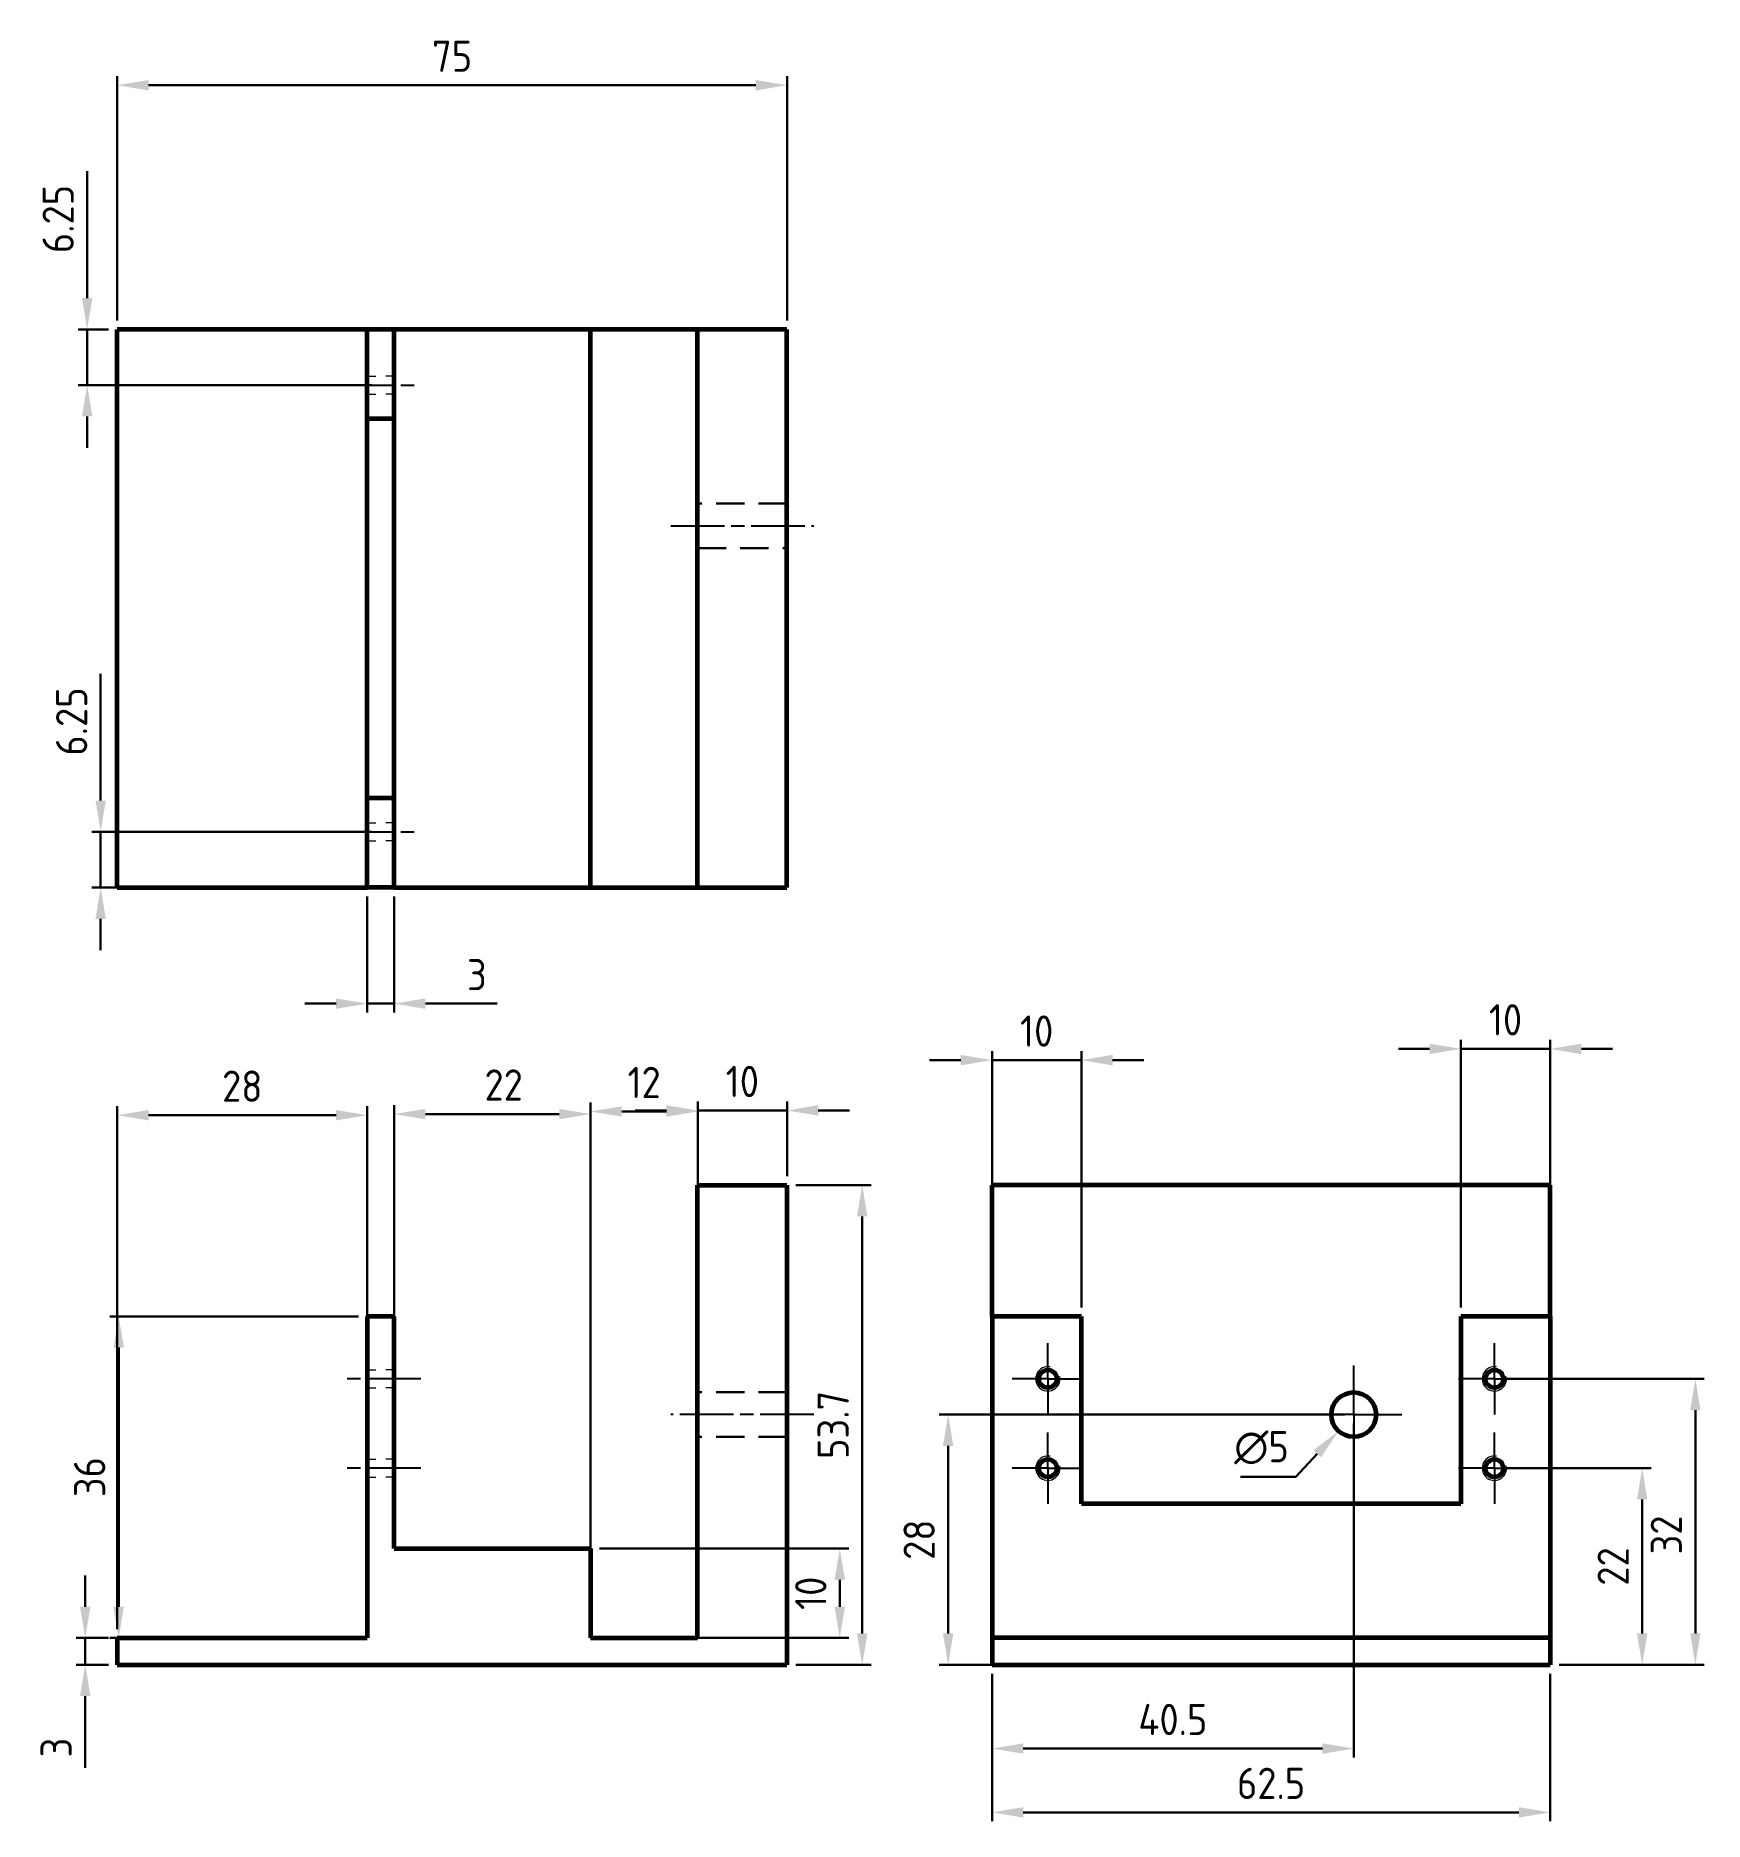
# Model space of a CAD drawing. Header units: millimetres. Extents: x 100 to 287, y 134 to 334.
import ezdxf

# ---------------------------------------------------------------- set-up
doc = ezdxf.new("R2010")
doc.units = ezdxf.units.MM
for name, pattern in [('AM_ISO08W050', [18, 12, -1.5, 3, -1.5]), ('AM_ISO08W050x2', [9, 6, -0.75, 1.5, -0.75]), ('HIDDEN2', [4.7625, 3.175, -1.5875])]:
    doc.linetypes.add(name, pattern=pattern)
doc.layers.get('0').update_dxf_attribs({"lineweight": 60})
for name, color, linetype, lineweight in [('AM_7', 4, 'AM_ISO08W050', 25), ('Annotations', 50, 'Continuous', 30), ('Hidden Line', 7, 'HIDDEN2', 30)]:
    doc.layers.add(name, color=color, linetype=linetype, lineweight=lineweight)
doc.styles.get("Standard").update_dxf_attribs({"font": 'ISOCP.SHX'})
doc.dimstyles.new('AM_ISO', dxfattribs={"dimtxt": 3.5, "dimasz": 3.5, "dimexe": 1, "dimexo": 1, "dimgap": 1.5, "dimtad": 1, "dimdsep": 46, "dimtxsty": 'Standard', "dimcen": 0, "dimclrd": 256, "dimclre": 256, "dimclrt": 2, "dimadec": 0, "dimazin": 2, "dimtp": 0.1, "dimtm": 0.1, "dimtfac": 0.71, "dimtdec": 3, "dimtmove": 0, "dimatfit": 3, "dimfxl": 1, "dimlwd": -1, "dimlwe": -1, "dimarcsym": 1})
doc.dimstyles.new('AM_ISO$3', dxfattribs={"dimtxt": 3.5, "dimasz": 3.5, "dimexe": 1, "dimexo": 1, "dimgap": 1.5, "dimtad": 1, "dimtoh": 1, "dimdsep": 46, "dimtxsty": 'Standard', "dimcen": 0, "dimclrd": 256, "dimclre": 256, "dimclrt": 2, "dimadec": 0, "dimazin": 2, "dimtp": 0.1, "dimtm": 0.1, "dimtfac": 0.71, "dimtdec": 3, "dimtofl": 0, "dimtmove": 0, "dimatfit": 0, "dimfxl": 1, "dimlwd": -1, "dimlwe": -1, "dimarcsym": 1})

msp = doc.modelspace()

# ---------------------------------------------------------------- blocks, each defined once
blk = doc.blocks.new('*D9')
at = {"layer": 'Annotations', "linetype": 'ByBlock', "transparency": 16777216}
for p, q in [((185.5, 205), (193.92, 205)), ((192.92, 154.8), (192.92, 201.5)), ((185.5, 151.3), (193.92, 151.3))]:
    blk.add_line(p, q, dxfattribs=at)
at = {"layer": 'Annotations', "lineweight": 20, "transparency": 16777216}
for points in [[(192.34, 201.5), (193.51, 201.5), (192.92, 205)], [(192.34, 154.8), (193.51, 154.8), (192.92, 151.3)]]:
    blk.add_solid(points, dxfattribs=at)
at = {"layer": 'Defpoints', "color": 0, "lineweight": 20, "transparency": 16777216}
for p in [(184.5, 205), (192.92, 205), (184.5, 151.3)]:
    blk.add_point(p, dxfattribs=at)
at = {"layer": 'Annotations', "color": 2, "transparency": 16777216, "insert": (189.67, 178.15), "char_height": 3.5, "attachment_point": 5, "rotation": 90}
blk.add_mtext('53.7', dxfattribs=at)
blk = doc.blocks.new('*D10')
at = {"layer": 'Annotations', "linetype": 'ByBlock', "transparency": 16777216}
for p, q in [((105.91, 157.8), (105.91, 161.3)), ((108.5, 154.3), (104.91, 154.3)), ((105.91, 154.3), (105.91, 151.3)), ((108.5, 151.3), (104.91, 151.3)), ((105.91, 147.8), (105.91, 139.75))]:
    blk.add_line(p, q, dxfattribs=at)
at = {"layer": 'Annotations', "lineweight": 20, "transparency": 16777216}
for points in [[(105.33, 157.8), (106.5, 157.8), (105.91, 154.3)], [(105.33, 147.8), (106.5, 147.8), (105.91, 151.3)]]:
    blk.add_solid(points, dxfattribs=at)
at = {"layer": 'Defpoints', "color": 0, "lineweight": 20, "transparency": 16777216}
for p in [(109.5, 154.3), (105.91, 151.3), (109.5, 151.3)]:
    blk.add_point(p, dxfattribs=at)
at = {"layer": 'Annotations', "color": 2, "transparency": 16777216, "insert": (102.66, 142.03), "char_height": 3.5, "attachment_point": 5, "rotation": 90}
blk.add_mtext('3', dxfattribs=at)
blk = doc.blocks.new('*D11')
at = {"layer": 'Annotations', "linetype": 'ByBlock', "transparency": 16777216}
for p, q in [((109.5, 155.3), (109.5, 213.82)), ((113, 212.82), (134, 212.82)), ((137.5, 155.3), (137.5, 213.82))]:
    blk.add_line(p, q, dxfattribs=at)
at = {"layer": 'Annotations', "lineweight": 20, "transparency": 16777216}
for points in [[(113, 213.4), (113, 212.24), (109.5, 212.82)], [(134, 213.4), (134, 212.24), (137.5, 212.82)]]:
    blk.add_solid(points, dxfattribs=at)
at = {"layer": 'Defpoints', "color": 0, "lineweight": 20, "transparency": 16777216}
for p in [(137.5, 212.82), (109.5, 154.3), (137.5, 154.3)]:
    blk.add_point(p, dxfattribs=at)
at = {"layer": 'Annotations', "color": 2, "transparency": 16777216, "insert": (123.5, 216.07), "char_height": 3.5, "attachment_point": 5}
blk.add_mtext('28', dxfattribs=at)
blk = doc.blocks.new('*D12')
at = {"layer": 'Annotations', "linetype": 'ByBlock', "transparency": 16777216}
for p, q in [((140.5, 165.3), (140.5, 213.95)), ((162.5, 165.3), (162.5, 213.95)), ((144, 212.95), (159, 212.95))]:
    blk.add_line(p, q, dxfattribs=at)
at = {"layer": 'Annotations', "transparency": 16777216}
for points in [[(144, 213.53), (144, 212.36), (140.5, 212.95)], [(159, 213.53), (159, 212.36), (162.5, 212.95)]]:
    blk.add_solid(points, dxfattribs=at)
at = {"layer": 'Defpoints', "color": 0, "transparency": 16777216}
for p in [(162.5, 212.95), (140.5, 164.3), (162.5, 164.3)]:
    blk.add_point(p, dxfattribs=at)
at = {"layer": 'Annotations', "color": 2, "transparency": 16777216, "insert": (152.77, 216.2), "char_height": 3.5, "attachment_point": 5}
blk.add_mtext('22', dxfattribs=at)
blk = doc.blocks.new('*D13')
at = {"layer": 'Annotations', "linetype": 'ByBlock', "transparency": 16777216}
for p, q in [((162.5, 155.3), (162.5, 214.24)), ((174.5, 155.3), (174.5, 214.24)), ((166, 213.24), (171, 213.24))]:
    blk.add_line(p, q, dxfattribs=at)
at = {"layer": 'Annotations', "lineweight": 20, "transparency": 16777216}
for points in [[(166, 213.82), (166, 212.65), (162.5, 213.24)], [(171, 213.82), (171, 212.65), (174.5, 213.24)]]:
    blk.add_solid(points, dxfattribs=at)
at = {"layer": 'Defpoints', "color": 0, "lineweight": 20, "transparency": 16777216}
for p in [(174.5, 213.24), (162.5, 154.3), (174.5, 154.3)]:
    blk.add_point(p, dxfattribs=at)
at = {"layer": 'Annotations', "color": 2, "transparency": 16777216, "insert": (168.5, 216.49), "char_height": 3.5, "attachment_point": 5}
blk.add_mtext('12', dxfattribs=at)
blk = doc.blocks.new('*D14')
at = {"layer": 'Annotations', "linetype": 'ByBlock', "transparency": 16777216}
for p, q in [((174.5, 206), (174.5, 214.35)), ((184.5, 206), (184.5, 214.35)), ((171, 213.35), (167.5, 213.35)), ((174.5, 213.35), (184.5, 213.35)), ((188, 213.35), (191.5, 213.35))]:
    blk.add_line(p, q, dxfattribs=at)
at = {"layer": 'Annotations', "transparency": 16777216}
for points in [[(171, 213.94), (171, 212.77), (174.5, 213.35)], [(188, 213.94), (188, 212.77), (184.5, 213.35)]]:
    blk.add_solid(points, dxfattribs=at)
at = {"layer": 'Defpoints', "color": 0, "transparency": 16777216}
for p in [(184.5, 213.35), (174.5, 205), (184.5, 205)]:
    blk.add_point(p, dxfattribs=at)
at = {"layer": 'Annotations', "color": 2, "transparency": 16777216, "insert": (179.5, 216.6), "char_height": 3.5, "attachment_point": 5}
blk.add_mtext('10', dxfattribs=at)
blk = doc.blocks.new('*D15')
at = {"layer": 'Annotations', "linetype": 'ByBlock', "transparency": 16777216}
for p, q in [((136.5, 190.3), (108.66, 190.3)), ((109.66, 157.8), (109.66, 186.8)), ((136.5, 154.3), (108.66, 154.3))]:
    blk.add_line(p, q, dxfattribs=at)
at = {"layer": 'Annotations', "transparency": 16777216}
for points in [[(109.07, 186.8), (110.24, 186.8), (109.66, 190.3)], [(109.07, 157.8), (110.24, 157.8), (109.66, 154.3)]]:
    blk.add_solid(points, dxfattribs=at)
at = {"layer": 'Defpoints', "color": 0, "transparency": 16777216}
for p in [(109.66, 190.3), (137.5, 190.3), (137.5, 154.3)]:
    blk.add_point(p, dxfattribs=at)
at = {"layer": 'Annotations', "color": 2, "transparency": 16777216, "insert": (106.41, 172.3), "char_height": 3.5, "attachment_point": 5, "rotation": 90}
blk.add_mtext('36', dxfattribs=at)
blk = doc.blocks.new('*D16')
at = {"layer": 'Annotations', "linetype": 'ByBlock', "transparency": 16777216}
for p, q in [((163.5, 164.3), (191.41, 164.3)), ((190.41, 160.8), (190.41, 157.8)), ((163.5, 154.3), (191.41, 154.3))]:
    blk.add_line(p, q, dxfattribs=at)
at = {"layer": 'Annotations', "lineweight": 20, "transparency": 16777216}
for points in [[(189.83, 160.8), (191, 160.8), (190.41, 164.3)], [(189.83, 157.8), (191, 157.8), (190.41, 154.3)]]:
    blk.add_solid(points, dxfattribs=at)
at = {"layer": 'Defpoints', "color": 0, "lineweight": 20, "transparency": 16777216}
for p in [(162.5, 164.3), (162.5, 154.3), (190.41, 154.3)]:
    blk.add_point(p, dxfattribs=at)
at = {"layer": 'Annotations', "color": 2, "transparency": 16777216, "insert": (187.16, 159.3), "char_height": 3.5, "attachment_point": 5, "rotation": 90}
blk.add_mtext('10', dxfattribs=at)
blk = doc.blocks.new('*D17')
at = {"layer": 'Annotations', "linetype": 'ByBlock', "transparency": 16777216}
for p, q in [((109.5, 301.8), (109.5, 329.13)), ((113, 328.13), (181, 328.13)), ((184.5, 301.8), (184.5, 329.13))]:
    blk.add_line(p, q, dxfattribs=at)
at = {"layer": 'Annotations', "lineweight": 20, "transparency": 16777216}
for points in [[(113, 328.71), (113, 327.54), (109.5, 328.13)], [(181, 328.71), (181, 327.54), (184.5, 328.13)]]:
    blk.add_solid(points, dxfattribs=at)
at = {"layer": 'Defpoints', "color": 0, "lineweight": 20, "transparency": 16777216}
for p in [(184.5, 328.13), (109.5, 300.8), (184.5, 300.8)]:
    blk.add_point(p, dxfattribs=at)
at = {"layer": 'Annotations', "color": 2, "lineweight": 20, "transparency": 16777216, "insert": (147, 331.38), "char_height": 3.5, "attachment_point": 5}
blk.add_mtext('75', dxfattribs=at)
blk = doc.blocks.new('*D19')
at = {"layer": 'Annotations', "linetype": 'ByBlock', "transparency": 16777216}
for p, q in [((107.64, 248.05), (107.64, 262.25)), ((138, 244.55), (106.64, 244.55)), ((107.64, 238.3), (107.64, 244.55)), ((138, 238.3), (106.64, 238.3)), ((107.64, 234.8), (107.64, 231.3))]:
    blk.add_line(p, q, dxfattribs=at)
at = {"layer": 'Annotations', "lineweight": 20, "transparency": 16777216}
for points in [[(107.06, 248.05), (108.22, 248.05), (107.64, 244.55)], [(107.06, 234.8), (108.22, 234.8), (107.64, 238.3)]]:
    blk.add_solid(points, dxfattribs=at)
at = {"layer": 'Defpoints', "color": 0, "lineweight": 20, "transparency": 16777216}
for p in [(107.64, 244.55), (139, 244.55), (139, 238.3)]:
    blk.add_point(p, dxfattribs=at)
at = {"layer": 'Annotations', "color": 2, "lineweight": 20, "transparency": 16777216, "insert": (104.39, 256.9), "char_height": 3.5, "attachment_point": 5, "rotation": 90}
blk.add_mtext('6.25', dxfattribs=at)
blk = doc.blocks.new('*D21')
at = {"layer": 'Annotations', "linetype": 'ByBlock', "transparency": 16777216}
for p, q in [((106.13, 304.3), (106.13, 318.5)), ((108.5, 300.8), (105.13, 300.8)), ((106.13, 294.55), (106.13, 300.8)), ((138, 294.55), (105.13, 294.55)), ((106.13, 291.05), (106.13, 287.55))]:
    blk.add_line(p, q, dxfattribs=at)
at = {"layer": 'Annotations', "lineweight": 20, "transparency": 16777216}
for points in [[(105.55, 304.3), (106.72, 304.3), (106.13, 300.8)], [(105.55, 291.05), (106.72, 291.05), (106.13, 294.55)]]:
    blk.add_solid(points, dxfattribs=at)
at = {"layer": 'Defpoints', "color": 0, "lineweight": 20, "transparency": 16777216}
for p in [(106.13, 300.8), (109.5, 300.8), (139, 294.55)]:
    blk.add_point(p, dxfattribs=at)
at = {"layer": 'Annotations', "color": 2, "lineweight": 20, "transparency": 16777216, "insert": (102.88, 313.15), "char_height": 3.5, "attachment_point": 5, "rotation": 90}
blk.add_mtext('6.25', dxfattribs=at)
blk = doc.blocks.new('*D22')
at = {"layer": 'Annotations', "linetype": 'ByBlock', "transparency": 16777216}
for p, q in [((207.46, 150.3), (207.46, 133.77)), ((269.96, 150.3), (269.96, 133.77)), ((210.96, 134.77), (266.46, 134.77))]:
    blk.add_line(p, q, dxfattribs=at)
at = {"layer": 'Annotations', "lineweight": 20, "transparency": 16777216}
for points in [[(210.96, 135.36), (210.96, 134.19), (207.46, 134.77)], [(266.46, 135.36), (266.46, 134.19), (269.96, 134.77)]]:
    blk.add_solid(points, dxfattribs=at)
at = {"layer": 'Defpoints', "color": 0, "lineweight": 20, "transparency": 16777216}
for p in [(207.46, 151.3), (269.96, 151.3), (269.96, 134.77)]:
    blk.add_point(p, dxfattribs=at)
at = {"layer": 'Annotations', "color": 2, "lineweight": 20, "transparency": 16777216, "insert": (238.71, 138.02), "char_height": 3.5, "attachment_point": 5}
blk.add_mtext('62.5', dxfattribs=at)
blk = doc.blocks.new('*D23')
at = {"layer": 'Annotations', "linetype": 'ByBlock', "transparency": 16777216}
for p, q in [((264.71, 173.3), (281.27, 173.3)), ((280.27, 154.8), (280.27, 169.8)), ((270.96, 151.3), (281.27, 151.3))]:
    blk.add_line(p, q, dxfattribs=at)
at = {"layer": 'Annotations', "lineweight": 20, "transparency": 16777216}
for points in [[(279.68, 169.8), (280.85, 169.8), (280.27, 173.3)], [(279.68, 154.8), (280.85, 154.8), (280.27, 151.3)]]:
    blk.add_solid(points, dxfattribs=at)
at = {"layer": 'Defpoints', "color": 0, "lineweight": 20, "transparency": 16777216}
for p in [(263.71, 173.3), (280.27, 173.3), (269.96, 151.3)]:
    blk.add_point(p, dxfattribs=at)
at = {"layer": 'Annotations', "color": 2, "lineweight": 20, "transparency": 16777216, "insert": (277.02, 162.3), "char_height": 3.5, "attachment_point": 5, "rotation": 90}
blk.add_mtext('22', dxfattribs=at)
blk = doc.blocks.new('*D24')
at = {"layer": 'Annotations', "linetype": 'ByBlock', "transparency": 16777216}
for p, q in [((264.71, 183.3), (287.22, 183.3)), ((286.22, 154.8), (286.22, 179.8)), ((270.96, 151.3), (287.22, 151.3))]:
    blk.add_line(p, q, dxfattribs=at)
at = {"layer": 'Annotations', "lineweight": 20, "transparency": 16777216}
for points in [[(285.64, 179.8), (286.8, 179.8), (286.22, 183.3)], [(285.64, 154.8), (286.8, 154.8), (286.22, 151.3)]]:
    blk.add_solid(points, dxfattribs=at)
at = {"layer": 'Defpoints', "color": 0, "lineweight": 20, "transparency": 16777216}
for p in [(263.71, 183.3), (286.22, 183.3), (269.96, 151.3)]:
    blk.add_point(p, dxfattribs=at)
at = {"layer": 'Annotations', "color": 2, "lineweight": 20, "transparency": 16777216, "insert": (282.97, 165.83), "char_height": 3.5, "attachment_point": 5, "rotation": 90}
blk.add_mtext('32', dxfattribs=at)
blk = doc.blocks.new('*D25')
at = {"layer": 'Annotations', "linetype": 'ByBlock', "transparency": 16777216}
for p, q in [((207.46, 191.3), (207.46, 219.99)), ((217.46, 191.3), (217.46, 219.99)), ((203.96, 218.99), (200.46, 218.99)), ((207.46, 218.99), (217.46, 218.99)), ((220.96, 218.99), (224.46, 218.99))]:
    blk.add_line(p, q, dxfattribs=at)
at = {"layer": 'Annotations', "lineweight": 20, "transparency": 16777216}
for points in [[(203.96, 219.57), (203.96, 218.4), (207.46, 218.99)], [(220.96, 219.57), (220.96, 218.4), (217.46, 218.99)]]:
    blk.add_solid(points, dxfattribs=at)
at = {"layer": 'Defpoints', "color": 0, "lineweight": 20, "transparency": 16777216}
for p in [(217.46, 218.99), (207.46, 190.3), (217.46, 190.3)]:
    blk.add_point(p, dxfattribs=at)
at = {"layer": 'Annotations', "color": 2, "lineweight": 20, "transparency": 16777216, "insert": (212.46, 222.24), "char_height": 3.5, "attachment_point": 5}
blk.add_mtext('10', dxfattribs=at)
blk = doc.blocks.new('*D26')
at = {"layer": 'Annotations', "linetype": 'ByBlock', "transparency": 16777216}
for p, q in [((256.46, 220.25), (252.96, 220.25)), ((259.96, 191.3), (259.96, 221.25)), ((259.96, 220.25), (269.96, 220.25)), ((269.96, 191.3), (269.96, 221.25)), ((273.46, 220.25), (276.96, 220.25))]:
    blk.add_line(p, q, dxfattribs=at)
at = {"layer": 'Annotations', "lineweight": 20, "transparency": 16777216}
for points in [[(256.46, 220.83), (256.46, 219.66), (259.96, 220.25)], [(273.46, 220.83), (273.46, 219.66), (269.96, 220.25)]]:
    blk.add_solid(points, dxfattribs=at)
at = {"layer": 'Defpoints', "color": 0, "lineweight": 20, "transparency": 16777216}
for p in [(269.96, 220.25), (259.96, 190.3), (269.96, 190.3)]:
    blk.add_point(p, dxfattribs=at)
at = {"layer": 'Annotations', "color": 2, "lineweight": 20, "transparency": 16777216, "insert": (264.96, 223.5), "char_height": 3.5, "attachment_point": 5}
blk.add_mtext('10', dxfattribs=at)
blk = doc.blocks.new('*D27')
at = {"layer": 'Annotations', "linetype": 'ByBlock', "transparency": 16777216}
for p, q in [((137.5, 237.3), (137.5, 224.31)), ((140.5, 237.3), (140.5, 224.31)), ((134, 225.31), (130.5, 225.31)), ((137.5, 225.31), (140.5, 225.31)), ((144, 225.31), (152.04, 225.31))]:
    blk.add_line(p, q, dxfattribs=at)
at = {"layer": 'Annotations', "lineweight": 20, "transparency": 16777216}
for points in [[(134, 225.89), (134, 224.73), (137.5, 225.31)], [(144, 225.89), (144, 224.73), (140.5, 225.31)]]:
    blk.add_solid(points, dxfattribs=at)
at = {"layer": 'Defpoints', "color": 0, "lineweight": 20, "transparency": 16777216}
for p in [(137.5, 238.3), (140.5, 238.3), (140.5, 225.31)]:
    blk.add_point(p, dxfattribs=at)
at = {"layer": 'Annotations', "color": 2, "lineweight": 20, "transparency": 16777216, "insert": (149.77, 228.56), "char_height": 3.5, "attachment_point": 5}
blk.add_mtext('3', dxfattribs=at)
blk = doc.blocks.new('*D28')
at = {"layer": 'Annotations', "linetype": 'ByBlock', "transparency": 16777216}
for p, q in [((247.96, 178.3), (247.96, 140.92)), ((207.46, 150.3), (207.46, 140.92)), ((244.46, 141.92), (210.96, 141.92))]:
    blk.add_line(p, q, dxfattribs=at)
at = {"layer": 'Annotations', "lineweight": 20, "transparency": 16777216}
for points in [[(210.96, 142.5), (210.96, 141.33), (207.46, 141.92)], [(244.46, 142.5), (244.46, 141.33), (247.96, 141.92)]]:
    blk.add_solid(points, dxfattribs=at)
at = {"layer": 'Defpoints', "color": 0, "lineweight": 20, "transparency": 16777216}
for p in [(247.96, 179.3), (207.46, 151.3), (207.46, 141.92)]:
    blk.add_point(p, dxfattribs=at)
at = {"layer": 'Annotations', "color": 2, "lineweight": 20, "transparency": 16777216, "insert": (227.71, 145.17), "char_height": 3.5, "attachment_point": 5}
blk.add_mtext('40.5', dxfattribs=at)
blk = doc.blocks.new('*D29')
at = {"layer": 'Annotations', "linetype": 'ByBlock', "transparency": 16777216}
for p, q in [((246.96, 179.3), (201.55, 179.3)), ((202.55, 175.8), (202.55, 154.8)), ((246.96, 151.3), (201.55, 151.3))]:
    blk.add_line(p, q, dxfattribs=at)
at = {"layer": 'Annotations', "lineweight": 20, "transparency": 16777216}
for points in [[(201.96, 175.8), (203.13, 175.8), (202.55, 179.3)], [(201.96, 154.8), (203.13, 154.8), (202.55, 151.3)]]:
    blk.add_solid(points, dxfattribs=at)
at = {"layer": 'Defpoints', "color": 0, "lineweight": 20, "transparency": 16777216}
for p in [(247.96, 179.3), (202.55, 151.3), (247.96, 151.3)]:
    blk.add_point(p, dxfattribs=at)
at = {"layer": 'Annotations', "color": 2, "lineweight": 20, "transparency": 16777216, "insert": (199.3, 165.3), "char_height": 3.5, "attachment_point": 5, "rotation": 90}
blk.add_mtext('28', dxfattribs=at)
blk = doc.blocks.new('*D30')
at = {"layer": 'Annotations', "linetype": 'ByBlock', "transparency": 16777216}
for p, q in [((243.87, 174.91), (241.49, 172.35)), ((241.49, 172.35), (235.29, 172.35))]:
    blk.add_line(p, q, dxfattribs=at)
at = {"layer": 'Annotations', "lineweight": 20, "transparency": 16777216}
blk.add_solid([(243.45, 175.31), (244.3, 174.51), (246.26, 177.47)], dxfattribs=at)
at = {"layer": 'Defpoints', "color": 0, "lineweight": 20, "transparency": 16777216}
for p in [(249.67, 181.13), (246.26, 177.47)]:
    blk.add_point(p, dxfattribs=at)
at = {"layer": 'Annotations', "color": 2, "lineweight": 20, "transparency": 16777216, "insert": (237.64, 175.6), "char_height": 3.5, "attachment_point": 5}
blk.add_mtext('∅5', dxfattribs=at)

# ---------------------------------------------------------------- dimensions: what is measured, and where the dimension line sits
at = {"layer": 'Annotations', "lineweight": 20}
for base, p1, p2, picture, middle in [((184.495, 328.126), (109.495, 300.8), (184.495, 300.8), '*D17', (146.995, 331.376)), ((140.495, 225.309), (137.495, 238.3), (140.495, 238.3), '*D27', (149.768, 228.559)), ((217.462, 218.987), (207.462, 190.299), (217.462, 190.299), '*D25', (212.462, 222.237)), ((269.962, 220.247), (259.962, 190.299), (269.962, 190.299), '*D26', (264.962, 223.497)), ((207.462, 141.916), (247.964, 179.299), (207.462, 151.299), '*D28', (227.713, 145.166)), ((269.962, 134.774), (207.462, 151.299), (269.962, 151.299), '*D22', (238.712, 138.025))]:
    dim = msp.add_linear_dim(base=base, p1=p1, p2=p2, dimstyle='AM_ISO', dxfattribs=at)
    dim.commit()
    dim.dimension.update_dxf_attribs({"geometry": picture, "text_midpoint": middle})
for base, p1, p2, picture, middle in [((106.134, 300.8), (138.995, 294.55), (109.495, 300.8), '*D21', (102.884, 313.152)), ((107.641, 244.55), (138.995, 238.3), (138.995, 244.55), '*D19', (104.391, 256.902)), ((202.547, 151.299), (247.964, 179.299), (247.964, 151.299), '*D29', (199.296, 165.299))]:
    dim = msp.add_linear_dim(base=base, p1=p1, p2=p2, angle=90, dimstyle='AM_ISO', dxfattribs=at)
    dim.commit()
    dim.dimension.update_dxf_attribs({"geometry": picture, "text_midpoint": middle})
at = {"layer": 'Annotations'}
for base, p1, p2, picture, middle in [((137.495, 212.82), (109.495, 154.299), (137.495, 154.299), '*D11', (123.495, 212.82)), ((162.495, 212.946), (140.495, 164.299), (162.495, 164.299), '*D12', (152.774, 212.946)), ((174.495, 213.238), (162.495, 154.299), (174.495, 154.299), '*D13', (168.495, 213.238))]:
    dim = msp.add_linear_dim(base=base, p1=p1, p2=p2, dimstyle='AM_ISO', dxfattribs=at)
    dim.commit()
    dim.dimension.update_dxf_attribs({"geometry": picture, "text_midpoint": middle, "dimtype": 160})
dim = msp.add_linear_dim(base=(184.495, 213.352), p1=(174.495, 204.999), p2=(184.495, 204.999), dimstyle='AM_ISO', dxfattribs=at)
dim.commit()
dim.dimension.update_dxf_attribs({"geometry": '*D14', "text_midpoint": (179.495, 216.602)})
for base, p1, p2, picture, middle in [((192.925, 204.999), (184.495, 151.299), (184.495, 204.999), '*D9', (192.925, 178.149)), ((190.415, 154.299), (162.495, 164.299), (162.495, 154.299), '*D16', (190.415, 159.299))]:
    dim = msp.add_linear_dim(base=base, p1=p1, p2=p2, angle=90, dimstyle='AM_ISO', dxfattribs=at)
    dim.commit()
    dim.dimension.update_dxf_attribs({"geometry": picture, "text_midpoint": middle, "dimtype": 160})
for base, p1, p2, picture, middle in [((109.658, 190.299), (137.495, 154.299), (137.495, 190.299), '*D15', (106.408, 172.299)), ((105.913, 151.299), (109.495, 154.299), (109.495, 151.299), '*D10', (102.663, 142.026))]:
    dim = msp.add_linear_dim(base=base, p1=p1, p2=p2, angle=90, dimstyle='AM_ISO', dxfattribs=at)
    dim.commit()
    dim.dimension.update_dxf_attribs({"geometry": picture, "text_midpoint": middle})
at = {"layer": 'Annotations', "lineweight": 20}
for base, p2, picture, middle in [((286.221, 183.299), (263.712, 183.299), '*D24', (286.221, 165.83)), ((280.266, 173.299), (263.712, 173.299), '*D23', (280.266, 162.299))]:
    dim = msp.add_linear_dim(base=base, p1=(269.962, 151.299), p2=p2, angle=90, dimstyle='AM_ISO', dxfattribs=at)
    dim.commit()
    dim.dimension.update_dxf_attribs({"geometry": picture, "text_midpoint": middle, "dimtype": 160})
dim = msp.add_diameter_dim_2p(p1=(249.669, 181.127), p2=(246.259, 177.47), dimstyle='AM_ISO$3', dxfattribs=at)
dim.commit()
dim.dimension.update_dxf_attribs({"geometry": '*D30', "text_midpoint": (237.638, 172.35), "dimtype": 163})

# ---------------------------------------------------------------- linework, layer by layer
for p, q in [((109.495, 238.3), (109.495, 300.8)), ((137.495, 300.8), (109.495, 300.8)), ((137.495, 290.8), (137.495, 300.8)), ((140.495, 300.8), (137.495, 300.8)), ((140.495, 290.8), (140.495, 300.8)), ((162.495, 300.8), (140.495, 300.8)), ((162.495, 238.3), (162.495, 300.8)), ((174.495, 300.8), (162.495, 300.8)), ((174.495, 238.3), (174.495, 300.8)), ((184.495, 300.8), (174.495, 300.8)), ((184.495, 238.3), (184.495, 300.8)), ((140.495, 290.8), (137.495, 290.8)), ((137.495, 248.3), (137.495, 290.8)), ((140.495, 248.3), (140.495, 290.8)), ((140.495, 248.3), (137.495, 248.3)), ((137.495, 238.3), (137.495, 248.3)), ((140.495, 238.3), (140.495, 248.3)), ((109.495, 238.3), (137.495, 238.3)), ((140.495, 238.3), (137.495, 238.3)), ((140.495, 238.3), (162.495, 238.3)), ((162.495, 238.3), (174.495, 238.3)), ((174.495, 238.3), (184.495, 238.3)), ((174.495, 154.299), (174.495, 204.999)), ((174.495, 204.999), (184.495, 204.999)), ((184.495, 204.999), (184.495, 151.299)), ((269.962, 204.999), (207.462, 204.999)), ((207.462, 190.299), (207.462, 204.999)), ((269.962, 190.299), (269.962, 204.999)), ((137.495, 190.299), (137.495, 154.299)), ((140.495, 190.299), (137.495, 190.299)), ((140.495, 164.299), (140.495, 190.299)), ((217.462, 190.299), (207.462, 190.299)), ((207.462, 190.299), (207.462, 154.299)), ((217.462, 169.299), (217.462, 190.299)), ((259.962, 190.299), (259.962, 169.299)), ((269.962, 190.299), (259.962, 190.299)), ((269.962, 190.299), (269.962, 154.299)), ((259.962, 169.299), (217.462, 169.299)), ((140.495, 164.299), (162.495, 164.299)), ((162.495, 164.299), (162.495, 154.299)), ((109.495, 154.299), (109.495, 151.299)), ((109.495, 154.299), (137.495, 154.299)), ((162.495, 154.299), (174.495, 154.299)), ((207.462, 154.299), (207.462, 151.299)), ((269.962, 154.299), (207.462, 154.299)), ((269.962, 154.299), (269.962, 151.299)), ((109.495, 151.299), (184.495, 151.299)), ((207.462, 151.299), (269.962, 151.299))]:
    msp.add_line(p, q)
for centre, radius in [((213.712, 183.299), 1), ((263.712, 183.299), 1), ((247.964, 179.299), 2.5), ((213.712, 173.299), 1), ((263.712, 173.299), 1)]:
    msp.add_circle(centre, radius)
at = {"lineweight": 20}
for centre in [(213.712, 183.299), (263.712, 183.299), (213.712, 173.299), (263.712, 173.299)]:
    msp.add_arc(centre, 1.36, 79.16323, 10.85295, dxfattribs=at)
at = {"layer": 'AM_7', "linetype": 'AM_ISO08W050x2'}
for p, q in [((134.495, 294.55), (143.495, 294.55)), ((171.495, 278.8), (187.495, 278.8)), ((134.495, 244.55), (143.495, 244.55)), ((213.712, 183.299), (213.712, 187.299)), ((263.712, 183.299), (263.712, 187.299)), ((247.964, 179.299), (247.964, 184.799)), ((143.495, 183.299), (134.495, 183.299)), ((213.712, 183.299), (209.712, 183.299)), ((213.712, 183.299), (217.712, 183.299)), ((213.712, 183.299), (213.712, 179.299)), ((263.712, 183.299), (259.712, 183.299)), ((263.712, 183.299), (267.712, 183.299)), ((263.712, 183.299), (263.712, 179.299)), ((187.495, 179.299), (171.495, 179.299)), ((247.964, 179.299), (242.464, 179.299)), ((247.855, 179.299), (253.355, 179.299)), ((247.964, 179.299), (247.964, 173.799)), ((213.712, 173.299), (213.712, 177.299)), ((263.712, 173.299), (263.712, 177.299)), ((143.495, 173.299), (134.495, 173.299)), ((213.712, 173.299), (209.712, 173.299)), ((213.712, 173.299), (217.712, 173.299)), ((213.712, 173.299), (213.712, 169.299)), ((263.712, 173.299), (259.712, 173.299)), ((263.712, 173.299), (267.712, 173.299)), ((263.712, 173.299), (263.712, 169.299))]:
    msp.add_line(p, q, dxfattribs=at)
at = {"layer": 'Hidden Line'}
for p, q in [((140.495, 300.8), (140.495, 295.55)), ((184.495, 300.8), (184.495, 281.3)), ((137.495, 295.55), (137.495, 293.55)), ((184.495, 281.3), (174.495, 281.3)), ((174.495, 281.3), (174.495, 276.3)), ((174.495, 276.3), (184.495, 276.3)), ((140.495, 243.55), (140.495, 245.55)), ((137.495, 238.3), (137.495, 243.55)), ((184.495, 181.799), (174.495, 181.799)), ((184.495, 176.799), (174.495, 176.799))]:
    msp.add_line(p, q, dxfattribs=at)
at = {"layer": 'Hidden Line', "lineweight": 20}
for p, q in [((137.495, 295.55), (138.455, 295.55)), ((140.495, 295.55), (139.572, 295.55)), ((137.495, 293.55), (138.455, 293.55)), ((140.495, 293.55), (139.572, 293.55)), ((137.495, 245.55), (138.455, 245.55)), ((140.495, 245.55), (139.572, 245.55)), ((137.495, 243.55), (138.455, 243.55)), ((140.495, 243.55), (139.572, 243.55)), ((137.495, 184.299), (138.455, 184.299)), ((140.495, 184.299), (139.572, 184.299)), ((137.495, 182.299), (138.455, 182.299)), ((140.495, 182.299), (139.572, 182.299)), ((137.495, 174.299), (138.455, 174.299)), ((140.495, 174.299), (139.572, 174.299)), ((137.495, 172.299), (138.455, 172.299)), ((140.495, 172.299), (139.572, 172.299))]:
    msp.add_line(p, q, dxfattribs=at)

msp.set_redraw_order([(e.dxf.handle, doc.entitydb.next_handle()) for e in msp.query("TEXT MTEXT ATTDEF DIMENSION ARC_DIMENSION")])  # texts and dimensions are drawn at this point

doc.saveas('drawing.dxf')
